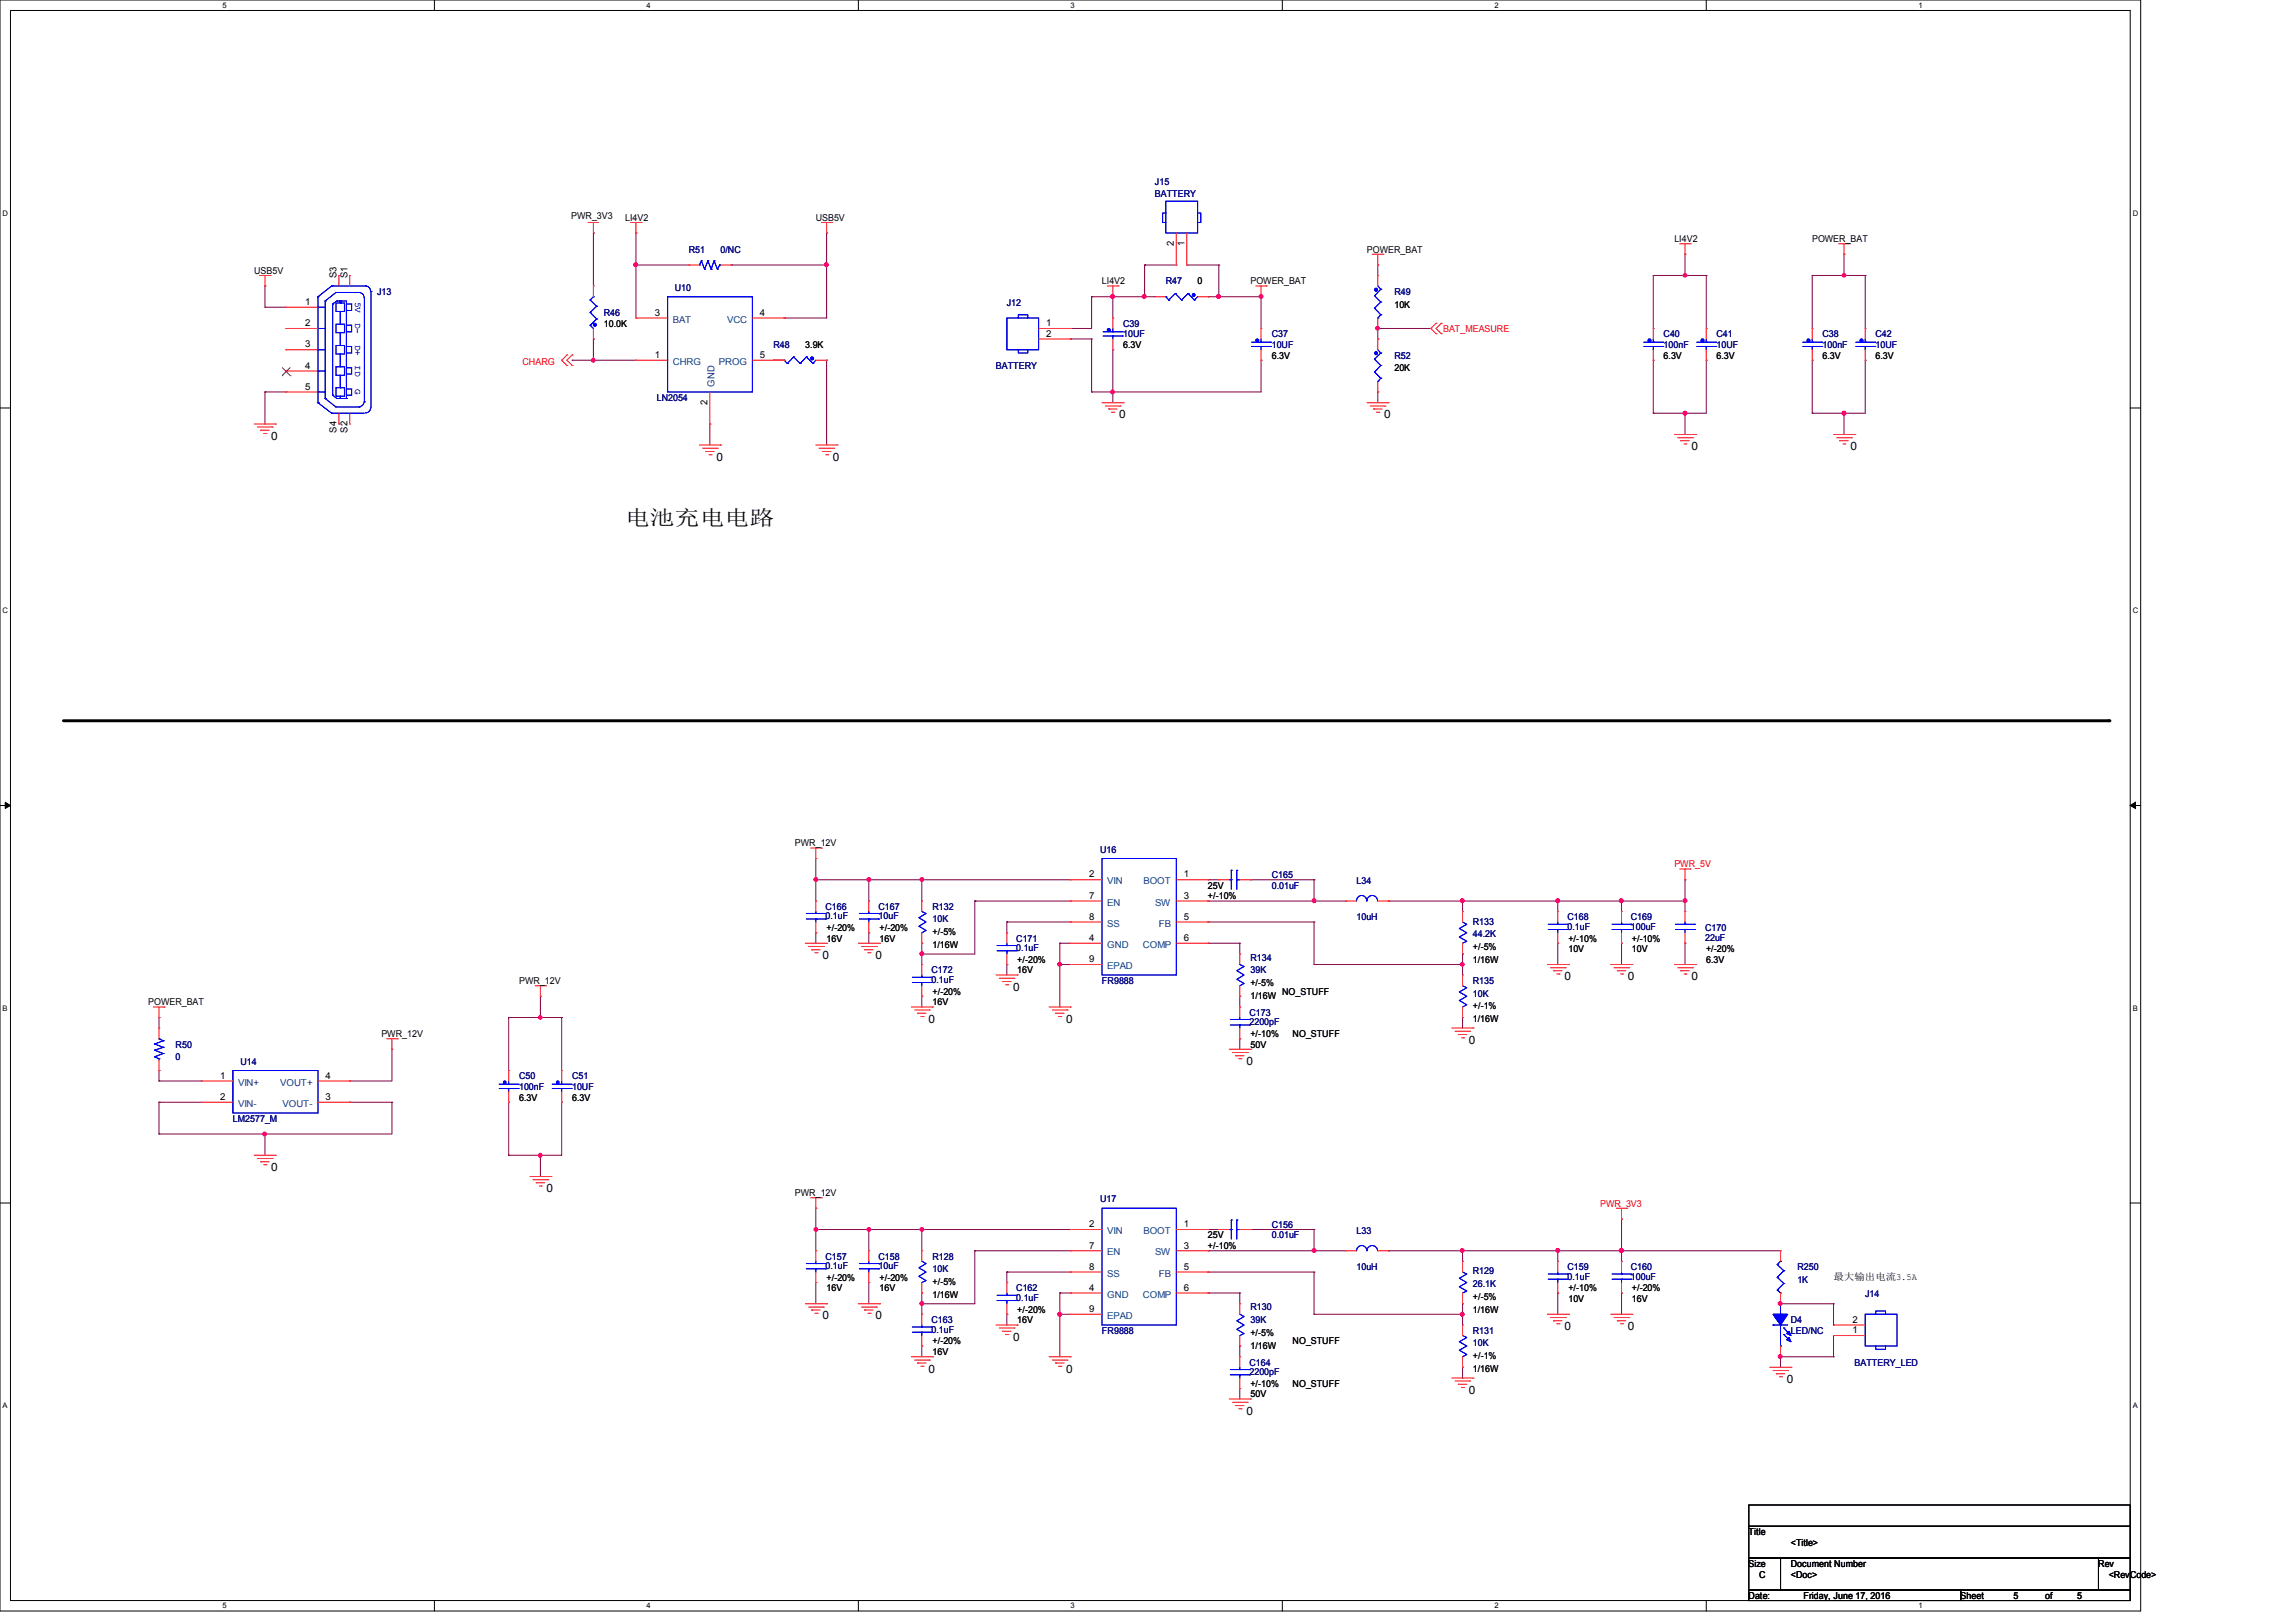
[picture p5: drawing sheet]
<svg xmlns="http://www.w3.org/2000/svg" width="297mm" height="210mm" viewBox="0 0 297 210" stroke-linecap="round" stroke-linejoin="round" font-family="sans-serif">
<defs><g id="words">
<text font-size="2.7" x="80.9" y="68">电池充电电路</text>
<g font-size="1.5">
<text x="35.1" y="56.9">0</text>
<text x="92.7" y="59.6">0</text>
<text x="107.8" y="59.6">0</text>
<text x="144.8" y="54.1">0</text>
<text x="179.1" y="54.1">0</text>
<text x="218.9" y="58.3">0</text>
<text x="239.5" y="58.3">0</text>
<text x="106.4" y="124.1">0</text>
<text x="113.3" y="124.1">0</text>
<text x="131.1" y="128.2">0</text>
<text x="202.4" y="126.8">0</text>
<text x="210.7" y="126.8">0</text>
<text x="218.9" y="126.8">0</text>
<text x="120.1" y="132.3">0</text>
<text x="138" y="132.3">0</text>
<text x="161.3" y="137.8">0</text>
<text x="190.1" y="135.1">0</text>
<text x="35.1" y="151.5">0</text>
<text x="70.7" y="154.3">0</text>
<text x="106.4" y="170.7">0</text>
<text x="113.3" y="170.7">0</text>
<text x="131.1" y="173.5">0</text>
<text x="202.4" y="172.1">0</text>
<text x="210.7" y="172.1">0</text>
<text x="120.1" y="177.6">0</text>
<text x="138" y="177.6">0</text>
<text x="231.2" y="178.9">0</text>
<text x="161.3" y="183.1">0</text>
<text x="190.1" y="180.3">0</text>
</g>
<g font-size="1.2" fill="#000080">
<text x="149.5" y="23.9">J15</text>
<text x="149.5" y="25.5">BATTERY</text>
<text x="89.1" y="32.7">R51</text>
<text x="93.3" y="32.7">0/NC</text>
<text x="48.8" y="38.1">J13</text>
<text x="78.1" y="40.9">R46</text>
<text x="87.3" y="37.6">U10</text>
<text x="130.3" y="39.5">J12</text>
<text x="150.9" y="36.8">R47</text>
<text x="180.5" y="38.1">R49</text>
<text x="100.1" y="45">R48</text>
<text x="128.9" y="47.8">BATTERY</text>
<text x="145.4" y="42.3">C39</text>
<text x="145.4" y="43.6">10UF</text>
<text x="164.6" y="43.6">C37</text>
<text x="164.6" y="45">10UF</text>
<text x="180.5" y="46.4">R52</text>
<text x="215.3" y="43.6">C40</text>
<text x="215.3" y="45">100nF</text>
<text x="222.1" y="43.6">C41</text>
<text x="222.1" y="45">10UF</text>
<text x="235.9" y="43.6">C38</text>
<text x="235.9" y="45">100nF</text>
<text x="242.7" y="43.6">C42</text>
<text x="242.7" y="45">10UF</text>
<text x="85" y="51.9">LN2054</text>
<text x="142.4" y="110.3">U16</text>
<text x="164.6" y="113.6">C165</text>
<text x="106.8" y="117.7">C166</text>
<text x="106.8" y="119">0.1uF</text>
<text x="113.7" y="117.7">C167</text>
<text x="113.7" y="119">10uF</text>
<text x="120.7" y="117.7">R132</text>
<text x="120.7" y="119.3">10K</text>
<text x="164.6" y="115">0.01uF</text>
<text x="175.5" y="114.4">L34</text>
<text x="175.5" y="119.1">10uH</text>
<text x="190.6" y="119.6">R133</text>
<text x="202.8" y="119.1">C168</text>
<text x="211.1" y="119.1">C169</text>
<text x="120.6" y="125.9">C172</text>
<text x="131.5" y="121.8">C171</text>
<text x="131.5" y="123.1">0.1uF</text>
<text x="161.8" y="124.3">R134</text>
<text x="161.8" y="125.9">39K</text>
<text x="190.6" y="121.3">44.2K</text>
<text x="202.8" y="120.3">0.1uF</text>
<text x="211.1" y="120.3">100uF</text>
<text x="220.7" y="120.4">C170</text>
<text x="220.7" y="121.7">22uF</text>
<text x="120.6" y="127.2">0.1uF</text>
<text x="142.6" y="127.3">FR9888</text>
<text x="161.7" y="131.4">C173</text>
<text x="190.6" y="127.3">R135</text>
<text x="190.6" y="128.9">10K</text>
<text x="22.7" y="135.6">R50</text>
<text x="22.7" y="137.2">0</text>
<text x="31.1" y="137.8">U14</text>
<text x="161.7" y="132.7">2200pF</text>
<text x="67.2" y="139.7">C50</text>
<text x="67.2" y="141">100nF</text>
<text x="74" y="139.7">C51</text>
<text x="74" y="141">10UF</text>
<text x="30.1" y="145.2">LM2577_M</text>
<text x="142.4" y="155.6">U17</text>
<text x="164.6" y="158.9">C156</text>
<text x="164.6" y="160.2">0.01uF</text>
<text x="175.5" y="159.7">L33</text>
<text x="106.8" y="163">C157</text>
<text x="106.8" y="164.2">0.1uF</text>
<text x="113.7" y="163">C158</text>
<text x="113.7" y="164.2">10uF</text>
<text x="120.7" y="163">R128</text>
<text x="120.7" y="164.6">10K</text>
<text x="131.5" y="167.1">C162</text>
<text x="175.5" y="164.3">10uH</text>
<text x="190.6" y="164.9">R129</text>
<text x="190.6" y="166.5">26.1K</text>
<text x="202.8" y="164.3">C159</text>
<text x="202.8" y="165.6">0.1uF</text>
<text x="211.1" y="164.3">C160</text>
<text x="211.1" y="165.6">100uF</text>
<text x="232.6" y="164.3">R250</text>
<text x="232.6" y="166">1K</text>
<text x="241.4" y="167.8">J14</text>
<text x="120.6" y="171.2">C163</text>
<text x="120.6" y="172.4">0.1uF</text>
<text x="131.5" y="168.3">0.1uF</text>
<text x="142.6" y="172.6">FR9888</text>
<text x="161.8" y="169.5">R130</text>
<text x="161.8" y="171.2">39K</text>
<text x="190.6" y="172.6">R131</text>
<text x="231.8" y="171.2">D4</text>
<text x="231.8" y="172.6">LED/NC</text>
<text x="161.7" y="176.7">C164</text>
<text x="161.7" y="177.9">2200pF</text>
<text x="190.6" y="174.2">10K</text>
<text x="240" y="176.7">BATTERY_LED</text>
</g>
<g font-size="1.2">
<text x="73.9" y="28.3">PWR_3V3</text>
<text x="80.9" y="28.6">LI4V2</text>
<text x="105.6" y="28.6">USB5V</text>
<text x="32.9" y="35.4">USB5V</text>
<text x="151.9" y="31.8" transform="rotate(-90 151.9 31.8)">2</text>
<text x="153.3" y="31.8" transform="rotate(-90 153.3 31.8)">1</text>
<text x="176.9" y="32.7">POWER_BAT</text>
<text x="216.7" y="31.3">LI4V2</text>
<text x="234.5" y="31.3">POWER_BAT</text>
<text x="39.5" y="39.5">1</text>
<text x="43.6" y="36" transform="rotate(-90 43.6 36)">S3</text>
<text x="45" y="36" transform="rotate(-90 45 36)">S1</text>
<text x="84.7" y="40.9">3</text>
<text x="98.3" y="40.9">4</text>
<text x="142.6" y="36.8">LI4V2</text>
<text x="155" y="36.8">0</text>
<text x="161.8" y="36.8">POWER_BAT</text>
<text x="180.5" y="39.8">10K</text>
<text x="39.5" y="42.2">2</text>
<text x="39.5" y="45">3</text>
<text x="39.5" y="47.7">4</text>
<text x="78.1" y="42.3">10.0K</text>
<text x="84.7" y="46.3">1</text>
<text x="98.3" y="46.3">5</text>
<text x="104.2" y="45">3.9K</text>
<text x="135.4" y="42.2">1</text>
<text x="135.4" y="43.6">2</text>
<text x="145.4" y="45">6.3V</text>
<text x="164.6" y="46.4">6.3V</text>
<text x="215.3" y="46.4">6.3V</text>
<text x="222.1" y="46.4">6.3V</text>
<text x="235.9" y="46.4">6.3V</text>
<text x="242.7" y="46.4">6.3V</text>
<text x="39.5" y="50.4">5</text>
<text x="91.6" y="52.4" transform="rotate(-90 91.6 52.4)">2</text>
<text x="180.5" y="48">20K</text>
<text x="43.6" y="56" transform="rotate(-90 43.6 56)">S4</text>
<text x="45" y="56" transform="rotate(-90 45 56)">S2</text>
<text x="102.9" y="109.5">PWR_12V</text>
<text x="141" y="113.5">2</text>
<text x="153.2" y="113.5">1</text>
<text x="141" y="116.3">7</text>
<text x="141" y="119">8</text>
<text x="153.2" y="116.3">3</text>
<text x="153.2" y="119">5</text>
<text x="156.3" y="115">25V</text>
<text x="156.3" y="116.3">+/-10%</text>
<text x="107" y="121.8">16V</text>
<text x="107" y="120.4">+/-20%</text>
<text x="113.8" y="121.8">16V</text>
<text x="113.8" y="120.4">+/-20%</text>
<text x="120.7" y="121">+/-5%</text>
<text x="120.7" y="122.6">1/16W</text>
<text x="131.6" y="125.9">16V</text>
<text x="131.6" y="124.6">+/-20%</text>
<text x="141" y="121.8">4</text>
<text x="141" y="124.5">9</text>
<text x="153.2" y="121.8">6</text>
<text x="190.6" y="122.9">+/-5%</text>
<text x="190.6" y="124.6">1/16W</text>
<text x="203" y="123.2">10V</text>
<text x="203" y="121.8">+/-10%</text>
<text x="211.2" y="123.2">10V</text>
<text x="211.2" y="121.8">+/-10%</text>
<text x="220.8" y="124.6">6.3V</text>
<text x="220.8" y="123.2">+/-20%</text>
<text x="19.2" y="130">POWER_BAT</text>
<text x="67.2" y="127.3">PWR_12V</text>
<text x="120.7" y="130">16V</text>
<text x="120.7" y="128.7">+/-20%</text>
<text x="161.8" y="127.6">+/-5%</text>
<text x="161.8" y="129.2">1/16W</text>
<text x="165.9" y="128.7">NO_STUFF</text>
<text x="190.6" y="130.6">+/-1%</text>
<text x="49.4" y="134.2">PWR_12V</text>
<text x="161.8" y="135.6">50V</text>
<text x="161.8" y="134.2">+/-10%</text>
<text x="167.3" y="134.2">NO_STUFF</text>
<text x="190.6" y="132.2">1/16W</text>
<text x="28.5" y="139.6">1</text>
<text x="28.5" y="142.3">2</text>
<text x="42.1" y="142.3">3</text>
<text x="42.1" y="139.6">4</text>
<text x="67.2" y="142.4">6.3V</text>
<text x="74" y="142.4">6.3V</text>
<text x="102.9" y="154.7">PWR_12V</text>
<text x="141" y="158.8">2</text>
<text x="141" y="161.5">7</text>
<text x="153.2" y="158.8">1</text>
<text x="153.2" y="161.5">3</text>
<text x="156.3" y="160.2">25V</text>
<text x="156.3" y="161.6">+/-10%</text>
<text x="107" y="167.1">16V</text>
<text x="107" y="165.7">+/-20%</text>
<text x="113.8" y="167.1">16V</text>
<text x="113.8" y="165.7">+/-20%</text>
<text x="120.7" y="166.3">+/-5%</text>
<text x="120.7" y="167.9">1/16W</text>
<text x="141" y="164.3">8</text>
<text x="141" y="167">4</text>
<text x="153.2" y="164.3">5</text>
<text x="153.2" y="167">6</text>
<text x="203" y="167.1">+/-10%</text>
<text x="211.2" y="167.1">+/-20%</text>
<text x="237.3" y="165.6">最大输出电流3.5A</text>
<text x="120.7" y="173.9">+/-20%</text>
<text x="131.6" y="171.2">16V</text>
<text x="131.6" y="169.8">+/-20%</text>
<text x="141" y="169.8">9</text>
<text x="161.8" y="172.8">+/-5%</text>
<text x="167.3" y="173.9">NO_STUFF</text>
<text x="190.6" y="168.2">+/-5%</text>
<text x="190.6" y="169.8">1/16W</text>
<text x="203" y="168.4">10V</text>
<text x="211.2" y="168.4">16V</text>
<text x="239.7" y="172.5">1</text>
<text x="239.7" y="171.2">2</text>
<text x="120.7" y="175.3">16V</text>
<text x="161.8" y="174.5">1/16W</text>
<text x="161.8" y="179.5">+/-10%</text>
<text x="167.3" y="179.5">NO_STUFF</text>
<text x="190.6" y="175.9">+/-1%</text>
<text x="190.6" y="177.5">1/16W</text>
<text x="161.8" y="180.8">50V</text>
<text x="226.3" y="198.6">Title</text>
<text x="226.3" y="202.7">Size</text>
<text x="231.8" y="202.7">Document Number</text>
<text x="231.8" y="200">&lt;Title&gt;</text>
<text x="271.5" y="202.7">Rev</text>
<text x="226.3" y="206.9">Date:</text>
<text x="227.6" y="204.1">C</text>
<text x="231.8" y="204.1">&lt;Doc&gt;</text>
<text x="233.4" y="206.9">Friday, June 17, 2016</text>
<text x="253.7" y="206.9">Sheet</text>
<text x="260.6" y="206.9">5</text>
<text x="264.7" y="206.9">of</text>
<text x="268.8" y="206.9">5</text>
<text x="272.9" y="204.1">&lt;RevCode&gt;</text>
</g>
<g font-size="1.2" fill="#004080">
<text x="87.1" y="41.7">BAT</text>
<text x="94.1" y="41.7">VCC</text>
<text x="87.1" y="47.2">CHRG</text>
<text x="93" y="47.2">PROG</text>
<text x="92.5" y="50" transform="rotate(-90 92.5 50)">GND</text>
<text x="143.3" y="114.4">VIN</text>
<text x="143.3" y="117.2">EN</text>
<text x="143.3" y="119.9">SS</text>
<text x="148" y="114.4">BOOT</text>
<text x="149.5" y="117.2">SW</text>
<text x="150" y="119.9">FB</text>
<text x="143.3" y="122.6">GND</text>
<text x="143.3" y="125.4">EPAD</text>
<text x="147.9" y="122.6">COMP</text>
<text x="30.8" y="140.5">VIN+</text>
<text x="30.8" y="143.2">VIN-</text>
<text x="36.3" y="140.5">VOUT+</text>
<text x="36.6" y="143.2">VOUT-</text>
<text x="143.3" y="159.7">VIN</text>
<text x="148" y="159.7">BOOT</text>
<text x="143.3" y="162.4">EN</text>
<text x="143.3" y="165.2">SS</text>
<text x="143.3" y="167.9">GND</text>
<text x="147.9" y="167.9">COMP</text>
<text x="149.5" y="162.4">SW</text>
<text x="150" y="165.2">FB</text>
<text x="143.3" y="170.6">EPAD</text>
</g>
<g font-size="1.2" fill="#f00">
<text x="67.6" y="47.2">CHARG</text>
<text x="186.8" y="43">BAT_MEASURE</text>
<text x="216.7" y="112.2">PWR_5V</text>
<text x="207.1" y="156.1">PWR_3V3</text>
</g>
<g font-size="1.1" fill="#00f">
<text x="46" y="39.1" transform="rotate(90 46 39.1)">5V</text>
<text x="46" y="41.8" transform="rotate(90 46 41.8)">D-</text>
<text x="46" y="44.6" transform="rotate(90 46 44.6)">D+</text>
<text x="46" y="47.3" transform="rotate(90 46 47.3)">ID</text>
<text x="46" y="50.3" transform="rotate(90 46 50.3)">G</text>
</g>
<g font-size="1">
<text x="28.8" y="1">5</text>
<text x="83.7" y="1">4</text>
<text x="138.5" y="1">3</text>
<text x="193.4" y="1">2</text>
<text x="248.3" y="1">1</text>
<text x=".3" y="27.9">D</text>
<text x="276" y="27.9">D</text>
<text x=".3" y="79.4">C</text>
<text x="276" y="79.4">C</text>
<text x=".3" y="130.8">B</text>
<text x="276" y="130.8">B</text>
<text x=".3" y="182.2">A</text>
<text x="276" y="182.2">A</text>
<text x="28.8" y="208.1">5</text>
<text x="83.7" y="208.1">4</text>
<text x="138.5" y="208.1">3</text>
<text x="193.4" y="208.1">2</text>
<text x="248.3" y="208.1">1</text>
</g>
</g></defs>
<path d="M0 0h277v208.4h-277zM1.4 1.4h274.3v205.7h-274.3z" fill="none" stroke="#000" stroke-width=".13"/>
<g fill="#fff">
<path d="M28.8 .1h.5v1.1h-.5z"/>
<path d="M28.8 207.2h.5v1.1h-.5z"/>
</g>
<path d="M56.2 0v1.4M56.2 207.1v1.3" fill="none" stroke="#000" stroke-width=".13"/>
<g fill="#fff">
<path d="M83.7 .1h.5v1.1h-.5z"/>
<path d="M83.7 207.2h.5v1.1h-.5z"/>
</g>
<path d="M111.1 0v1.4M111.1 207.1v1.3" fill="none" stroke="#000" stroke-width=".13"/>
<g fill="#fff">
<path d="M138.5 .1h.6v1.1h-.6z"/>
<path d="M138.5 207.2h.6v1.1h-.6z"/>
</g>
<path d="M165.9 0v1.4M165.9 207.1v1.3" fill="none" stroke="#000" stroke-width=".13"/>
<g fill="#fff">
<path d="M193.4 .1h.5v1.1h-.5z"/>
<path d="M193.4 207.2h.5v1.1h-.5z"/>
</g>
<path d="M220.8 0v1.4M220.8 207.1v1.3" fill="none" stroke="#000" stroke-width=".13"/>
<g fill="#fff">
<path d="M248.2 .1h.6v1.1h-.6z"/>
<path d="M248.2 207.2h.6v1.1h-.6z"/>
<path d="M.3 27.1h.8v1.1h-.8z"/>
<path d="M276 27.1h.7v1.1h-.7z"/>
<path d="M.3 78.5h.8v1.1h-.8z"/>
<path d="M276 78.5h.7v1.1h-.7z"/>
</g>
<path d="M0 52.8h1.4M275.7 52.8h1.3" fill="none" stroke="#000" stroke-width=".13"/>
<g fill="#fff">
<path d="M.3 129.9h.7v1.1h-.7z"/>
<path d="M276 129.9h.6v1.1h-.6z"/>
</g>
<path d="M0 104.2h1.4M275.7 104.2h1.3" fill="none" stroke="#000" stroke-width=".13"/>
<path d="M.7 103.8l.7 .4-.7 .4zM275.7 104.2l.7-.4v.8z" fill="#000" stroke="#000" stroke-width=".13"/>
<g fill="#fff">
<path d="M.3 181.4h.7v1.1h-.7z"/>
<path d="M276 181.4h.6v1.1h-.6z"/>
</g>
<path d="M0 155.7h1.4M275.7 155.7h1.3M226.3 194.7h49.4v2.8h-49.4zM226.3 197.5h49.4v4.1h-49.4zM226.3 201.6h4.1v4.1h-4.1zM226.3 205.7h27.4v1.4h-27.4zM230.4 201.6h41.2v4.1h-41.2zM253.7 205.7h22v1.4h-22zM271.6 201.6h4.1v4.1h-4.1z" fill="none" stroke="#000" stroke-width=".13"/>
<path d="M8.2 93.3h264.7" fill="none" stroke="#000" stroke-width=".38"/>
<circle cx="272.9" cy="93.3" r=".19" fill="#000"/>
<g fill="none" stroke="#800040" stroke-width=".13">
<path d="M34.3 37h.1M34.3 39.8h.1M34.3 37v2.8M34.3 39.8h2.7M76.8 30.1h.1M76.8 30.1v6.9M82.3 34.3h.1M82.3 30.1h.1M82.3 30.1v11M82.3 34.3h6.9M94.6 34.3h.1M94.6 34.3h12.4"/>
<path d="M107 34.3h.1M107 30.1h.1M107 30.1v11h-5.5M141.3 38.4h.1M141.3 38.4v4.1h-2.8M141.3 38.4h8.2M144 38.4h.1M144 38.4v2.7M148.1 38.4h.1M148.1 34.3h.1M148.1 34.3h4.1M148.1 34.3v4.1"/>
<path d="M153.6 34.3h.1M153.6 34.3h4.1M156.3 38.4h.1M156.3 38.4h6.9M157.7 38.4h.1M157.7 34.3h.1M157.7 34.3v4.1M163.2 38.4h.1M163.2 38.4v4.1M178.3 34.3h.1M178.3 34.3v1.3M214 35.6h.1"/>
<path d="M214 35.6h6.8M214 35.6v6.9M218.1 35.6h.1M218.1 32.9h.1M218.1 32.9v2.7M220.8 35.6h.1M220.8 35.6v6.9M234.5 35.6h.1M234.5 35.6h6.9M234.5 35.6v6.9M238.6 35.6h.1M238.6 32.9h.1"/>
<path d="M238.6 32.9v2.7M241.4 35.6h.1M241.4 35.6v6.9M34.3 50.7h.1M34.3 50.7h2.7M34.3 50.7v4.2M74 46.6h.1M74 46.6h8.3M76.8 46.6h.1M76.8 43.9h.1M76.8 43.9v2.7M91.9 54.9h.1"/>
<path d="M91.9 54.9v2.7M100.1 46.6h.1M100.1 46.6h1.4M101.5 41.1h.1M107 46.6h.1M107 46.6v11M138.5 42.5h.1M138.5 43.9h.1M138.5 43.9h2.8M141.3 43.9h.1M141.3 50.7h.1M141.3 43.9v6.8"/>
<path d="M144 45.3h.1M144 50.7h.1M144 45.3v6.8M163.2 46.6h.1M163.2 46.6v4.1h-21.9M178.3 50.7h.1M178.3 43.9h.1M178.3 50.7v1.4M185.2 42.5h.1M185.2 42.5h-6.9v1.4M214 46.6h.1M214 53.5h.1"/>
<path d="M214 46.6v6.9M218.1 53.5h.1M218.1 53.5v2.7M220.8 46.6h.1M220.8 46.6v6.9h-6.8M234.5 46.6h.1M234.5 53.5h.1M234.5 46.6v6.9M238.6 53.5h.1M238.6 53.5v2.7M241.4 46.6h.1M241.4 46.6v6.9h-6.9"/>
<path d="M105.6 113.8h.1M105.6 111.1h.1M105.6 113.8h32.9M105.6 111.1v5.5M112.4 113.8h.1M112.4 113.8v2.8M119.3 113.8h.1M119.3 113.8v2.8M126.2 116.6h.1M126.2 116.6h12.3M126.2 116.6v6.8h-6.9M130.3 119.3h.1"/>
<path d="M130.3 119.3h8.2M130.3 119.3v1.4M156.3 119.3h.1M156.3 116.6h.1M156.3 113.8h.1M156.3 113.8h1.4M156.3 116.6h17.9M156.3 119.3h13.8M161.8 113.8h.1M161.8 113.8h8.3M170.1 113.8h.1M170.1 116.6h.1"/>
<path d="M170.1 119.3h.1M170.1 113.8v2.8M170.1 119.3v5.5M179.7 116.6h.1M179.7 116.6h38.4M189.3 116.6h.1M189.3 116.6v1.3M201.6 116.6h.1M201.6 116.6v1.3M209.8 116.6h.1M209.8 116.6v1.3M218.1 116.6h.1"/>
<path d="M218.1 113.8h.1M218.1 113.8v4.1M20.6 139.9h.1M20.6 131.7h.1M20.6 138.5h.1M20.6 131.7v1.3M20.6 138.5v1.4M20.6 139.9h5.4M45.3 139.9h.1M50.7 135.8h.1M50.7 135.8v4.1h-5.4M65.8 131.7h.1"/>
<path d="M65.8 131.7h6.9M65.8 131.7v6.8M69.9 131.7h.1M69.9 128.9h.1M69.9 128.9v2.8M72.7 131.7h.1M72.7 131.7v6.8M105.6 120.7h.1M105.6 120.7v1.3M112.4 120.7h.1M112.4 120.7v1.3M119.3 122h.1"/>
<path d="M119.3 123.4h.1M119.3 128.9h.1M119.3 122v2.8M119.3 128.9v1.4M130.3 124.8h.1M130.3 124.8v1.4M137.2 122h.1M137.2 124.8h.1M137.2 124.8h1.3M137.2 122h1.3M137.2 122v8.3M156.3 122h.1"/>
<path d="M156.3 122h4.1M160.4 122h.1M160.4 134.4h.1M160.4 128.9h.1M160.4 122v1.4M160.4 128.9v1.4M160.4 134.4v1.4M170.1 124.8h.1M170.1 124.8h19.2M189.3 131.7h.1M189.3 124.8h.1M189.3 123.4h.1"/>
<path d="M189.3 123.4v2.8M189.3 131.7v1.3M201.6 122h.1M201.6 122v2.8M209.8 122h.1M209.8 122v2.8M218.1 122h.1M218.1 122v2.8M20.6 142.6h.1M20.6 146.7h.1M20.6 142.6h5.4M20.6 142.6v4.1"/>
<path d="M34.3 146.7h.1M34.3 146.7v2.8M45.3 142.6h.1M45.3 142.6h5.4M50.7 142.6h.1M50.7 142.6v4.1h-30.1M65.8 142.6h.1M65.8 149.5h.1M65.8 142.6v6.9M69.9 149.5h.1M69.9 149.5v2.7M72.7 142.6h.1"/>
<path d="M72.7 142.6v6.9h-6.9M105.6 159.1h.1M105.6 156.3h.1M105.6 156.3v5.5M105.6 159.1h32.9M112.4 159.1h.1M112.4 159.1v2.7M119.3 159.1h.1M119.3 159.1v2.7M156.3 159.1h.1M156.3 159.1h1.4M161.8 159.1h.1"/>
<path d="M161.8 159.1h8.3M170.1 159.1h.1M170.1 159.1v2.7M209.8 157.7h.1M209.8 157.7v5.5M105.6 165.9h.1M105.6 165.9v2.8M112.4 165.9h.1M112.4 165.9v2.8M119.3 167.3h.1M119.3 168.7h.1M119.3 174.2h.1"/>
<path d="M119.3 167.3v2.8M119.3 174.2v1.4M126.2 161.8h.1M126.2 161.8v6.9h-6.9M126.2 161.8h12.3M130.3 170.1h.1M130.3 164.6h.1M130.3 164.6v1.3M130.3 170.1v1.3M130.3 164.6h8.2M137.2 167.3h.1M137.2 170.1h.1"/>
<path d="M137.2 167.3v8.3M137.2 170.1h1.3M137.2 167.3h1.3M156.3 164.6h.1M156.3 167.3h.1M156.3 161.8h.1M156.3 161.8h17.9M156.3 164.6h13.8M156.3 167.3h4.1M160.4 167.3h.1M160.4 179.7h.1M160.4 174.2h.1"/>
<path d="M160.4 167.3v1.4M160.4 174.2v1.4M160.4 179.7v1.3M170.1 161.8h.1M170.1 170.1h.1M170.1 164.6h.1M170.1 164.6v5.5M170.1 170.1h19.2M179.7 161.8h.1M179.7 161.8h50.7M189.3 161.8h.1M189.3 176.9h.1"/>
<path d="M189.3 170.1h.1M189.3 168.7h.1M189.3 161.8v1.4M189.3 168.7v2.7M189.3 176.9v1.4M201.6 161.8h.1M201.6 167.3h.1M201.6 161.8v1.4M201.6 167.3v2.8M209.8 161.8h.1M209.8 167.3h.1M209.8 167.3v2.8"/>
<path d="M230.4 167.3h.1M230.4 175.6h.1M230.4 168.7h.1M230.4 167.3v1.4M230.4 175.6v1.3M230.4 168.7h6.9M230.4 175.6h6.9M237.3 168.7h.1M237.3 175.6h.1M237.3 168.7v2.7M237.3 172.8v2.8"/>
</g>
<g fill="#f0f" stroke="#f0f" stroke-width=".13">
<circle cx="76.8" cy="46.6" r=".24"/>
<circle cx="106.9" cy="34.2" r=".25"/>
<circle cx="163.2" cy="38.4" r=".25"/>
<circle cx="144" cy="50.7" r=".25"/>
<circle cx="144" cy="38.4" r=".25"/>
<circle cx="157.7" cy="38.4" r=".25"/>
<circle cx="218.1" cy="35.6" r=".24"/>
<circle cx="218.1" cy="53.5" r=".25"/>
<circle cx="238.6" cy="35.6" r=".24"/>
<circle cx="238.6" cy="53.5" r=".25"/>
<circle cx="34.2" cy="146.7" r=".25"/>
<circle cx="69.9" cy="131.6" r=".23"/>
<circle cx="69.9" cy="149.5" r=".24"/>
<circle cx="148.1" cy="38.4" r=".25"/>
<circle cx="189.2" cy="124.8" r=".24"/>
<circle cx="209.8" cy="116.5" r=".25"/>
<circle cx="201.6" cy="116.5" r=".25"/>
<circle cx="189.2" cy="116.5" r=".25"/>
<circle cx="170.1" cy="116.5" r=".25"/>
<circle cx="137.1" cy="124.8" r=".24"/>
<circle cx="112.4" cy="113.8" r=".25"/>
<circle cx="119.3" cy="113.8" r=".25"/>
<circle cx="119.3" cy="123.4" r=".25"/>
<circle cx="218.1" cy="116.5" r=".25"/>
<circle cx="105.6" cy="113.8" r=".25"/>
<circle cx="209.8" cy="161.8" r=".25"/>
<circle cx="189.2" cy="161.8" r=".25"/>
<circle cx="189.2" cy="170.1" r=".25"/>
<circle cx="201.6" cy="161.8" r=".25"/>
<circle cx="170.1" cy="161.8" r=".25"/>
<circle cx="137.1" cy="170.1" r=".25"/>
<circle cx="112.4" cy="159.1" r=".24"/>
<circle cx="105.6" cy="159.1" r=".24"/>
<circle cx="119.3" cy="159.1" r=".24"/>
<circle cx="119.3" cy="168.7" r=".25"/>
<circle cx="82.3" cy="34.2" r=".25"/>
<circle cx="230.4" cy="168.7" r=".25"/>
<circle cx="230.4" cy="175.5" r=".25"/>
<circle cx="178.3" cy="42.5" r=".24"/>
</g>
<g fill="none" stroke="#f00" stroke-width=".13">
<path d="M33.6 35.6h1.4M34.3 37h.1M34.3 35.6v1.4M35 35.6h.1M37 39.8h.1M37 39.8h4.1M43.9 35.6h.1M43.9 35.6v1.4M45.3 35.6h.1M45.3 35.6v1.4M76.1 28.8h.1M76.1 28.8h1.4"/>
<path d="M76.8 30.1h.1M76.8 37h.1M76.8 28.8v1.3M76.8 37v1.4M81.6 28.8h1.4M82.3 30.1h.1M82.3 28.8v1.3M83 28.8h.1M89.2 34.3h.1M89.2 34.3h1.3M93.3 34.3h1.3M94.6 34.3h.1"/>
<path d="M106.3 28.8h1.4M107 30.1h.1M107 28.8v1.3M107.7 28.8h.1M143.3 37h1.4M144 38.4h.1M144 37v1.4M144.7 37h.1M149.5 38.4h.1M149.5 38.4h1.4M152.2 34.3h.1M152.2 30.1v4.2"/>
<path d="M153.6 34.3h.1M153.6 30.1v4.2M155 38.4h1.3M156.3 38.4h.1M162.5 37h1.4M163.2 38.4h.1M163.2 37v1.4M163.9 37h.1M177.6 32.9h1.4M178.3 34.3h.1M178.3 35.6h.1M178.3 32.9v1.4"/>
<path d="M178.3 35.6v1.4M179 32.9h.1M217.4 31.5h1.3M218.1 32.9h.1M218.1 31.5v1.4M218.7 31.5h.1M238 31.5h1.3M238.6 32.9h.1M238.6 31.5v1.4M239.3 31.5h.1M32.9 54.9h2.7M33.3 55.2h1.9"/>
<path d="M33.7 55.7h.1M33.7 55.7h1.1M34.1 56.1h.3M34.4 56.1h.1M35.2 55.2h.1M35.6 54.9h.1M37 42.5h.1M37 45.3h.1M37 48h.1M37 50.7h.1M37 42.5h4.1M37 45.3h4.1"/>
<path d="M37 48h4.1M37 50.7h4.1M43.9 54.9h.1M43.9 53.5v1.4M45.3 54.9h.1M45.3 53.5v1.4M73.4 45.9h.1M73.4 47.3h.1M73.4 45.9l-.7 .7 .7 .7M74 45.9h.1M74 47.3h.1M74 45.9l-.6 .7 .6 .7"/>
<path d="M76.8 43.9h.1M76.8 42.5v1.4M82.3 41.1h.1M82.3 46.6h.1M82.3 46.6h4.1M82.3 41.1h4.1M90.5 57.6h2.8M90.9 58h1.9M91.3 58.4h.1M91.3 58.4h1.1M91.7 58.8h.3M91.9 54.9h.1"/>
<path d="M91.9 50.7v4.2M92 58.8h.1M92.8 58h.1M93.3 57.6h.1M97.4 46.6h4.1M97.4 41.1h4.1M100.1 46.6h.1M101.5 41.1h.1M101.5 46.6h.1M105.6 57.6h2.7M105.6 46.6h1.4M106 58h1.9"/>
<path d="M106.4 58.4h.1M106.4 58.4h1.1M106.8 58.8h.3M107 46.6h.1M107.1 58.8h.1M107.9 58h.1M108.3 57.6h.1M134.4 42.5h4.1M134.4 43.9h4.1M138.5 42.5h.1M138.5 43.9h.1M142.6 52.1h2.8"/>
<path d="M143 52.5h1.9M143.5 52.9h.1M143.5 52.9h1.1M143.8 53.3h.3M144 41.1h.1M144 45.3h.1M144 41.1v1.4M144 43.9v1.4M144.1 53.3h.1M144.9 52.5h.1M145.4 52.1h.1M163.2 42.5h.1"/>
<path d="M163.2 46.6h.1M163.2 42.5v1.4M163.2 45.3v1.3M176.9 52.1h2.8M177.3 52.5h1.9M177.8 52.9h.1M177.8 52.9h1.1M178.1 53.3h.3M178.3 43.9h.1M178.3 50.7h.1M178.3 42.5h.1M178.3 41.1v1.4"/>
<path d="M178.3 43.9v1.4M178.3 49.4v1.3M178.4 53.3h.1M179.2 52.5h.1M179.7 52.1h.1M185.8 41.8h.1M185.8 43.2h.1M185.8 41.8l-.6 .7 .6 .7M186.5 43.2h.1M186.5 41.8h.1M186.5 41.8l-.7 .7 .7 .7M214 42.5h.1"/>
<path d="M214 46.6h.1M214 42.5v1.4M214 45.3v1.3M216.7 56.2h2.8M217.1 56.6h1.9M217.5 57h.1M217.5 57h1.1M217.9 57.4h.3M218.2 57.4h.1M219 56.6h.1M219.5 56.2h.1M220.8 42.5h.1"/>
<path d="M220.8 46.6h.1M220.8 42.5v1.4M220.8 45.3v1.3M234.5 42.5h.1M234.5 46.6h.1M234.5 42.5v1.4M234.5 45.3v1.3M237.3 56.2h2.7M237.7 56.6h1.9M238.1 57h.1M238.1 57h1.1M238.5 57.4h.3"/>
<path d="M238.8 57.4h.1M239.6 56.6h.1M240 56.2h.1M241.4 42.5h.1M241.4 46.6h.1M241.4 42.5v1.4M241.4 45.3v1.3M104.9 109.7h1.4M105.6 111.1h.1M105.6 116.6h.1M105.6 109.7v1.4M105.6 116.6v1.3"/>
<path d="M105.6 119.3v1.4M106.3 109.7h.1M112.4 116.6h.1M112.4 116.6v1.3M112.4 119.3v1.4M119.3 116.6h.1M119.3 116.6v1.3M138.5 113.8h.1M138.5 116.6h.1M138.5 119.3h.1M138.5 113.8h4.1M138.5 116.6h4.1"/>
<path d="M138.5 119.3h4.1M152.2 113.8h4.1M152.2 116.6h4.1M152.2 119.3h4.1M156.3 113.8h.1M156.3 116.6h.1M156.3 119.3h.1M157.7 113.8h.1M157.7 113.8h1.4M160.4 113.8h1.4M161.8 113.8h.1M174.2 116.6h.1"/>
<path d="M174.2 116.6h1.4M178.3 116.6h1.4M179.7 116.6h.1M189.3 117.9h.1M189.3 117.9v1.4M201.6 117.9h.1M201.6 117.9v1.4M209.8 117.9h.1M209.8 117.9v1.4M217.4 112.4h1.3M218.1 113.8h.1M218.1 117.9h.1"/>
<path d="M218.1 112.4v1.4M218.1 117.9v1.4M218.7 112.4h.1M19.9 130.3h1.4M20.6 131.7h.1M20.6 133h.1M20.6 138.5h.1M20.6 130.3v1.4M20.6 133v1.4M20.6 137.2v1.3M21.3 130.3h.1M26 139.9h.1"/>
<path d="M26 139.9h4.1M41.1 139.9h4.2M45.3 139.9h.1M50 134.4h1.4M50.7 135.8h.1M50.7 134.4v1.4M51.4 134.4h.1M65.8 138.5h.1M65.8 138.5v1.4M69.3 127.6h1.3M69.9 128.9h.1M69.9 127.6v1.3"/>
<path d="M70.6 127.6h.1M72.7 138.5h.1M72.7 138.5v1.4M104.2 122h2.8M104.6 122.5h2M105 122.9h.1M105 122.9h1.1M105.5 123.3h.2M105.6 120.7h.1M105.7 123.3h.1M106.6 122.5h.1M107 122h.1"/>
<path d="M111.1 122h2.7M111.5 122.5h1.9M111.9 122.9h.1M111.9 122.9h1.1M112.3 123.3h.3M112.4 120.7h.1M112.6 123.3h.1M113.4 122.5h.1M113.8 122h.1M117.9 130.3h2.8M118.4 130.7h1.9M118.7 131.1h.1"/>
<path d="M118.7 131.1h1.1M119.2 131.5h.3M119.3 124.8h.1M119.3 128.9h.1M119.3 122h.1M119.3 120.7v1.3M119.3 124.8v1.4M119.3 127.6v1.3M119.5 131.5h.1M120.3 130.7h.1M120.7 130.3h.1M128.9 126.2h2.8"/>
<path d="M129.3 126.6h1.9M129.8 127h.1M129.8 127h1.1M130.1 127.4h.3M130.3 120.7h.1M130.3 124.8h.1M130.3 120.7v1.3M130.3 123.4v1.4M130.4 127.4h.1M131.2 126.6h.1M131.7 126.2h.1M135.8 130.3h2.7"/>
<path d="M136.2 130.7h1.9M136.6 131.1h.1M136.6 131.1h1.1M137 131.5h.3M137.3 131.5h.1M138.1 130.7h.1M138.5 130.3h.1M138.5 122h.1M138.5 124.8h.1M138.5 122h4.1M138.5 124.8h4.1M152.2 122h4.1"/>
<path d="M156.3 122h.1M159.1 135.8h2.7M159.5 136.2h1.9M159.9 136.6h.1M159.9 136.6h1.1M160.3 137h.3M160.4 123.4h.1M160.4 128.9h.1M160.4 130.3h.1M160.4 134.4h.1M160.4 123.4v1.4M160.4 127.6v1.3"/>
<path d="M160.4 130.3v1.4M160.4 133v1.4M160.6 137h.1M161.4 136.2h.1M161.8 135.8h.1M187.9 133h2.7M188.3 133.4h1.9M188.7 133.9h.1M188.7 133.9h1.1M189.1 134.3h.3M189.3 123.4h.1M189.3 126.2h.1"/>
<path d="M189.3 131.7h.1M189.3 122v1.4M189.3 126.2v1.4M189.3 130.3v1.4M189.4 134.3h.1M190.2 133.4h.1M190.6 133h.1M200.2 124.8h2.8M200.7 125.2h1.9M201 125.6h.1M201 125.6h1.1M201.5 126h.3"/>
<path d="M201.6 122h.1M201.6 120.7v1.3M201.8 126h.1M202.6 125.2h.1M203 124.8h.1M208.4 124.8h2.8M208.9 125.2h1.9M209.3 125.6h.1M209.3 125.6h1.1M209.7 126h.3M209.8 122h.1M209.8 120.7v1.3"/>
<path d="M210 126h.1M210.8 125.2h.1M211.2 124.8h.1M216.7 124.8h2.8M217.1 125.2h1.9M217.5 125.6h.1M217.5 125.6h1.1M217.9 126h.3M218.1 122h.1M218.1 120.7v1.3M218.2 126h.1M219 125.2h.1"/>
<path d="M219.5 124.8h.1M26 142.6h.1M26 142.6h4.1M32.9 149.5h2.7M33.3 149.9h1.9M33.7 150.3h.1M33.7 150.3h1.1M34.1 150.7h.3M34.4 150.7h.1M35.2 149.9h.1M35.6 149.5h.1M41.1 142.6h4.2"/>
<path d="M45.3 142.6h.1M65.8 142.6h.1M65.8 141.3v1.3M68.6 152.2h2.7M69 152.7h1.9M69.4 153h.1M69.4 153h1.1M69.8 153.5h.3M70.1 153.5h.1M70.9 152.7h.1M71.3 152.2h.1M72.7 142.6h.1"/>
<path d="M72.7 141.3v1.3M104.9 155h1.4M105.6 156.3h.1M105.6 155v1.3M106.3 155h.1M138.5 159.1h.1M138.5 159.1h4.1M152.2 159.1h4.1M156.3 159.1h.1M157.7 159.1h.1M157.7 159.1h1.4M160.4 159.1h1.4"/>
<path d="M161.8 159.1h.1M209.2 156.3h1.3M209.8 157.7h.1M209.8 156.3v1.4M210.5 156.3h.1M104.2 168.7h2.8M104.6 169.1h2M105 169.5h.1M105 169.5h1.1M105.5 169.9h.2M105.6 161.8h.1M105.6 165.9h.1"/>
<path d="M105.6 161.8v1.4M105.6 164.6v1.3M105.7 169.9h.1M106.6 169.1h.1M107 168.7h.1M111.1 168.7h2.7M111.5 169.1h1.9M111.9 169.5h.1M111.9 169.5h1.1M112.3 169.9h.3M112.4 161.8h.1M112.4 165.9h.1"/>
<path d="M112.4 161.8v1.4M112.4 164.6v1.3M112.6 169.9h.1M113.4 169.1h.1M113.8 168.7h.1M117.9 175.6h2.8M118.4 176h1.9M118.7 176.4h.1M118.7 176.4h1.1M119.2 176.8h.3M119.3 170.1h.1M119.3 174.2h.1"/>
<path d="M119.3 161.8h.1M119.3 167.3h.1M119.3 161.8v1.4M119.3 165.9v1.4M119.3 170.1v1.3M119.3 172.8v1.4M119.5 176.8h.1M120.3 176h.1M120.7 175.6h.1M128.9 171.4h2.8M129.3 171.8h1.9M129.8 172.3h.1"/>
<path d="M129.8 172.3h1.1M130.1 172.7h.3M130.3 165.9h.1M130.3 170.1h.1M130.3 165.9v1.4M130.3 168.7v1.4M130.4 172.7h.1M131.2 171.8h.1M131.7 171.4h.1M135.8 175.6h2.7M136.2 176h1.9M136.6 176.4h.1"/>
<path d="M136.6 176.4h1.1M137 176.8h.3M137.3 176.8h.1M138.1 176h.1M138.5 175.6h.1M138.5 161.8h.1M138.5 164.6h.1M138.5 167.3h.1M138.5 170.1h.1M138.5 170.1h4.1M138.5 161.8h4.1M138.5 164.6h4.1"/>
<path d="M138.5 167.3h4.1M152.2 161.8h4.1M152.2 164.6h4.1M152.2 167.3h4.1M156.3 161.8h.1M156.3 164.6h.1M156.3 167.3h.1M160.4 168.7h.1M160.4 174.2h.1M160.4 175.6h.1M160.4 179.7h.1M160.4 168.7v1.4"/>
<path d="M160.4 172.8v1.4M160.4 175.6v1.3M160.4 178.3v1.4M174.2 161.8h.1M174.2 161.8h1.4M178.3 161.8h1.4M179.7 161.8h.1M187.9 178.3h2.7M188.3 178.7h1.9M188.7 179.1h.1M188.7 179.1h1.1M189.1 179.5h.3"/>
<path d="M189.3 163.2h.1M189.3 168.7h.1M189.3 171.4h.1M189.3 176.9h.1M189.3 163.2v1.4M189.3 167.3v1.4M189.3 171.4v1.4M189.3 175.6v1.3M189.4 179.5h.1M190.2 178.7h.1M190.6 178.3h.1M200.2 170.1h2.8"/>
<path d="M200.7 170.5h1.9M201 170.9h.1M201 170.9h1.1M201.5 171.3h.3M201.6 163.2h.1M201.6 167.3h.1M201.6 163.2v1.4M201.6 165.9v1.4M201.8 171.3h.1M202.6 170.5h.1M203 170.1h.1M208.4 170.1h2.8"/>
<path d="M208.9 170.5h1.9M209.3 170.9h.1M209.3 170.9h1.1M209.7 171.3h.3M209.8 163.2h.1M209.8 167.3h.1M209.8 163.2v1.4M209.8 165.9v1.4M210 171.3h.1M210.8 170.5h.1M211.2 170.1h.1M229 176.9h2.8"/>
<path d="M229.4 177.3h2M229.9 177.8h.1M229.9 177.8h1.1M230.3 178.1h.2M230.4 168.7h.1M230.4 161.8h.1M230.4 167.3h.1M230.4 175.6h.1M230.4 161.8v1.4M230.4 167.3v1.4M230.4 174.2v1.4M230.5 178.1h.1"/>
<path d="M231.4 177.3h.1M231.8 176.9h.1M237.3 172.8h.1M237.3 171.4h.1M237.3 171.4h4.1M237.3 172.8h4.1M159.1 181h2.7M159.5 181.4h1.9M159.9 181.9h.1M159.9 181.9h1.1M160.3 182.3h.3M160.6 182.3h.1"/>
<path d="M161.4 181.4h.1M161.8 181h.1"/>
</g>
<g fill="none" stroke="#00f" stroke-width=".13">
<path d="M41.1 38.4h.1M41.1 39.8h.1M41.1 38.4v13.7M41.1 39.8h1M42.1 38.9h.1M42.1 38.9v12.7M42.9 37h.1M42.9 37h4.6M42.9 37l-1.8 1.4M43.1 39.3h.1M43.1 39.3v11.8M43.5 39.2h1.1v1.1h-1.1z"/>
<path d="M43.6 38.9h.1M43.6 38.9h1.2v12.7M43.6 38.9l-.5 .4M44 38.9h.1M44 39.2h.1M44 38.9v.3M44.8 39.3h.7v.9h-.7zM46.5 37.8h.1M46.5 37.8h-3l-1.4 1.1M46.5 37.8a.66 .66 0 0 1 .6 .7M47.2 38.5v13.5M47.3 37a.68 .68 0 0 1 .7 .7"/>
<path d="M48 37.7h.1M48 37.7v15.1M76.4 38.8h.1M76.4 38.8l.8 .8M76.8 38.4h.1M76.8 38.4l-.4 .4M77.2 39.6h.1M77.2 39.6l-.8 .8M86.4 38.4h11v12.3h-11zM90.5 34.3h.1M90.8 33.7h.1M90.8 33.7l.4 1.1"/>
<path d="M90.8 33.7l-.3 .6M91.2 34.8h.1M91.6 33.7h.1M91.6 33.7l.4 1.1M91.6 33.7l-.4 1.1M92 34.8h.1M92.4 33.7h.1M92.4 33.7l.4 1.1M92.4 33.7l-.4 1.1M92.8 34.8h.1M93.1 34.3h.1M93.1 34.3l-.3 .5"/>
<path d="M93.1 34.3h.2M150.9 26h4.1v4.1h-4.1zM150.9 38.4h.1M150.9 27.6h-.4v1.2h.4M150.9 38.4l.4 .4M151.3 38.8h.1M152.1 38h.1M152.1 38l.8 .8M152.1 38l-.8 .8M152.9 38.8h.1M153.8 38h.1M153.8 38l.8 .8"/>
<path d="M153.8 38l-.9 .8M154.6 38.8h.1M155 27.6h.4v1.2h-.4M155 38.4l-.4 .4M177.9 38.3h.1M177.9 39.9h.1M177.9 38.3l.8 .8M177.9 39.9l.8 .8M178.3 37l.4 .4M178.7 37.4h.1M178.7 39.1h.1M178.7 37.4l-.8 .9"/>
<path d="M178.7 39.1l-.8 .8M41.1 52.1h.1M41.1 42.5h.1M41.1 45.3h.1M41.1 48h.1M41.1 50.7h.1M41.1 42.5h1M41.1 45.3h1M41.1 48h1M41.1 50.7h1M41.1 52.1l1.8 1.4M42.1 51.6h.1"/>
<path d="M42.1 51.6l1.4 1.1h3M42.9 53.5h.1M42.9 53.5h4.3M43.1 51.1h.1M43.1 51.1l.5 .5M43.5 42h1.1v1.1h-1.1zM43.5 44.7h1.1v1.1h-1.1zM43.5 47.5h1.1v1.1h-1.1zM43.5 50.2h1.1v1.1h-1.1zM43.6 51.6h.1M43.6 51.6h1.2M44 42h.1"/>
<path d="M44 44.7h.1M44 47.5h.1M44 50.2h.1M44 51.6h.1M44 40.3v1.7M44 43.1v1.6M44 45.8v1.7M44 48.6v1.6M44 51.3v.3M44.8 42.1h.7v.8h-.7zM44.8 47.6h.7v.8h-.7zM44.8 44.8h.7v.9h-.7z"/>
<path d="M44.8 50.3h.7v.8h-.7zM44.8 51.6h.1M46.5 52.7h.1M47.1 52a.66 .66 0 0 1-.6 .6M47.2 52h.1M48 52.8a.67 .67 0 0 1-.7 .6M76.4 42.1h.1M76.4 40.4h.1M76.4 42.1l.4 .4M76.4 40.4l.8 .9M77.2 41.3h.1M77.2 41.3l-.8 .8"/>
<path d="M101.5 46.6h.1M101.5 46.6l.4 .4M101.9 47h.1M102.7 46.2h.1M102.7 46.2l.8 .8M102.7 46.2l-.8 .8M103.5 47h.1M104.4 46.2h.1M104.4 46.2l.8 .8M104.4 46.2l-.9 .8M105.2 47h.1M105.6 46.6l-.4 .4"/>
<path d="M130.3 41.1h4.1v4.2h-4.1zM131.8 41.1v-.4h1.2v.4M131.8 45.3v.4h1.2v-.4M142.7 43.5h2.5M142.7 42.9h2.5M144 43.5h.1M144 42.9h.1M144 42.5v.4M144 43.5v.4M145.2 43.5h.1M145.2 42.9h.1M162 44.8h2.4"/>
<path d="M162 44.3h2.4M163.2 44.8h.1M163.2 44.3h.1M163.2 43.9v.4M163.2 44.8v.5M164.4 44.8h.1M164.4 44.3h.1M177.9 46.5h.1M177.9 48.1h.1M177.9 46.5l.8 .8M177.9 48.1l.8 .8M178.3 49.4h.1"/>
<path d="M178.3 41.1h.1M178.3 45.3l.4 .4M178.7 45.7h.1M178.7 47.3h.1M178.7 48.9h.1M178.7 40.7h.1M178.7 45.7l-.8 .8M178.7 47.3l-.8 .8M178.7 48.9l-.4 .5M178.7 40.7l-.4 .4M212.7 44.8h2.5M212.7 44.3h2.5"/>
<path d="M214 44.8h.1M214 44.3h.1M214 43.9v.4M214 44.8v.5M215.2 44.8h.1M215.2 44.3h.1M219.6 44.8h2.4M219.6 44.3h2.4M220.8 44.8h.1M220.8 44.3h.1M220.8 43.9v.4M220.8 44.8v.5"/>
<path d="M222 44.8h.1M222 44.3h.1M233.3 44.8h2.5M233.3 44.3h2.5M234.5 44.8h.1M234.5 44.3h.1M234.5 43.9v.4M234.5 44.8v.5M235.8 44.8h.1M235.8 44.3h.1M240.2 44.8h2.4M240.2 44.3h2.4"/>
<path d="M241.4 44.8h.1M241.4 44.3h.1M241.4 43.9v.4M241.4 44.8v.5M242.6 44.8h.1M242.6 44.3h.1M104.4 118.9h2.4M104.4 118.2h2.4M105.6 118.2h.1M105.6 118.9h.1M105.6 117.9v.3M105.6 118.9v.4"/>
<path d="M106.8 118.9h.1M106.8 118.2h.1M111.2 118.9h2.5M111.2 118.2h2.5M112.4 118.2h.1M112.4 118.9h.1M112.4 117.9v.3M112.4 118.9v.4M113.7 118.9h.1M113.7 118.2h.1M119.3 117.9l.5 .3-.9 .5 .9 .6-.9 .5 .9 .6-.5 .3M142.6 111.1h9.6v15.1h-9.6z"/>
<path d="M159.1 113.8h.2M159.3 113.8h.1M159.3 112.6h.1M159.3 112.6v2.5M160.1 112.6h.1M160.1 113.8h.1M160.1 113.8h.3M160.1 112.6v2.5M176.9 116.6a.66 .66 0 0 0-.7-.7 .66 .66 0 0 0-.6 .7M178.3 116.6a.68 .68 0 0 0-.7-.7 .68 .68 0 0 0-.7 .7M189.3 119.3l.5 .3-1 .5 1 .6-1 .5 1 .6-.5 .2M200.4 119.6h2.5"/>
<path d="M201.6 119.6h.1M201.6 119.3v.3M202.9 119.6h.1M208.6 119.6h2.5M209.8 119.6h.1M209.8 119.3v.3M211.1 119.6h.1M216.8 119.6h2.5M218.1 119.6h.1M218.1 119.3v.3M219.3 119.6h.1M20 136.7h.1"/>
<path d="M20 135.9h.1M20 135.1h.1M20 136.7l.6 .3M20 135.9l1.1 .4M20 135.1l1.1 .4M20.6 134.4h.1M20.6 137h.1M20.6 134.4l.5 .3M20.6 137v.2M21.1 136.3h.1M21.1 135.5h.1M21.1 134.7h.1"/>
<path d="M21.1 136.3l-1.1 .4M21.1 135.5l-1.1 .4M21.1 134.7l-1.1 .4M30.1 138.5h11v5.5h-11zM65.8 139.9v.4M72.7 139.9v.4M118.1 127.1h2.5M118.1 126.4h2.5M119.3 126.4h.1M119.3 127.1h.1M119.3 126.2v.2M119.3 127.1v.5"/>
<path d="M120.6 127.1h.1M120.6 126.4h.1M129 123h2.5M129 122.3h2.5M130.3 122.3h.1M130.3 123h.1M130.3 122v.3M130.3 123v.4M131.5 123h.1M131.5 122.3h.1M159.2 132.6h2.5M159.2 131.9h2.5"/>
<path d="M160.4 124.8l.6 .3-.9 .5 .9 .6-.9 .5 .9 .6-.6 .3M160.4 131.9h.1M160.4 132.6h.1M160.4 131.7v.2M160.4 132.6v.4M161.7 132.6h.1M161.7 131.9h.1M189.3 127.6l.5 .2-1 .6 1 .5-1 .6 1 .5-.5 .3M200.4 120.3h2.5M201.6 120.3h.1M201.6 120.3v.4M202.9 120.3h.1"/>
<path d="M208.6 120.3h2.5M209.8 120.3h.1M209.8 120.3v.4M211.1 120.3h.1M216.8 120.3h2.5M218.1 120.3h.1M218.1 120.3v.4M219.3 120.3h.1M64.6 140.8h2.5M64.6 140.3h2.5M65.8 140.8h.1M65.8 140.3h.1"/>
<path d="M65.8 140.8v.5M67.1 140.8h.1M67.1 140.3h.1M71.5 140.8h2.4M71.5 140.3h2.4M72.7 140.8h.1M72.7 140.3h.1M72.7 140.8v.5M73.9 140.8h.1M73.9 140.3h.1M142.6 156.3h9.6v15.1h-9.6zM159.1 159.1h.2"/>
<path d="M159.3 159.1h.1M159.3 157.9h.1M159.3 157.9v2.4M160.1 157.9h.1M160.1 159.1h.1M160.1 157.9v2.4M160.1 159.1h.3M104.4 164.2h2.4M104.4 163.5h2.4M105.6 163.5h.1M105.6 164.2h.1M105.6 163.2v.3"/>
<path d="M105.6 164.2v.4M106.8 164.2h.1M106.8 163.5h.1M111.2 164.2h2.5M111.2 163.5h2.5M112.4 163.5h.1M112.4 164.2h.1M112.4 163.2v.3M112.4 164.2v.4M113.7 164.2h.1M113.7 163.5h.1M118.1 172.4h2.5"/>
<path d="M118.1 171.7h2.5M119.3 171.7h.1M119.3 172.4h.1M119.3 163.2l.5 .3-.9 .5 .9 .6-.9 .5 .9 .6-.5 .2M119.3 171.4v.3M119.3 172.4v.4M120.6 172.4h.1M120.6 171.7h.1M129 168.3h2.5M129 167.6h2.5M130.3 167.6h.1M130.3 168.3h.1"/>
<path d="M130.3 167.3v.3M130.3 168.3v.4M131.5 168.3h.1M131.5 167.6h.1M159.2 177.9h2.5M159.2 177.2h2.5M160.4 170.1l.6 .2-.9 .6 .9 .5-.9 .6 .9 .6-.6 .2M160.4 177.2h.1M160.4 177.9h.1M160.4 176.9v.3M160.4 177.9v.4M161.7 177.9h.1"/>
<path d="M161.7 177.2h.1M175.6 161.8a.66 .66 0 0 1 .6-.6 .66 .66 0 0 1 .7 .6M176.9 161.8a.68 .68 0 0 1 .7-.6 .68 .68 0 0 1 .7 .6M189.3 164.6l.5 .2-1 .6 1 .5-1 .6 1 .5-.5 .3M189.3 172.8l.5 .3-1 .5 1 .6-1 .5 1 .6-.5 .3M200.4 165.5h2.5M200.4 164.8h2.5M201.6 164.8h.1M201.6 165.5h.1M201.6 164.6v.2M201.6 165.5v.4M202.9 165.5h.1"/>
<path d="M202.9 164.8h.1M208.6 165.5h2.5M208.6 164.8h2.5M209.8 164.8h.1M209.8 165.5h.1M209.8 164.6v.2M209.8 165.5v.4M211.1 165.5h.1M211.1 164.8h.1M229.4 171.4h.1M229.4 171.4h2M230 166.9h.1"/>
<path d="M230 165.3h.1M230 163.6h.1M230 166.9l.4 .4M230 165.3l.8 .8M230 163.6l.8 .8M230.4 163.2h.1M230.4 170.1h.1M230.4 174.2h.1M230.4 163.2l-.4 .4M230.4 168.7v1.4M230.4 171.4v2.8M230.8 166.1h.1"/>
<path d="M230.8 164.4h.1M230.8 171.8h.1M230.8 172.7h.1M230.8 166.1l-.8 .8M230.8 164.4l-.8 .9M230.8 171.8l.8 .9M230.8 172.7l.8 .8M241.4 170.1h4.1v4.1h-4.1zM242.7 174.2v.4h1.3v-.4M242.7 170.1v-.5h1.3v.5"/>
</g>
<g fill="#00f" stroke="#00f" stroke-width=".13">
<path d="M229.4 170.1h2l-1 1.3z" fill-rule="evenodd"/>
<path d="M231.5 173.1l.3 .5-.6-.2z" fill-rule="evenodd"/>
<path d="M231.5 172.3l.3 .5-.6-.2z" fill-rule="evenodd"/>
<path d="M229.4 170.1h2l-1 1.3z" fill-rule="evenodd"/>
<path d="M231.5 173.1l.3 .5-.6-.2z" fill-rule="evenodd"/>
<path d="M231.5 172.3l.3 .5-.6-.2z" fill-rule="evenodd"/>
<circle cx="143.5" cy="42.7" r=".19"/>
<circle cx="234" cy="44" r=".19"/>
<circle cx="178.1" cy="45.7" r=".19"/>
<circle cx="105.1" cy="46.4" r=".19"/>
<circle cx="240.9" cy="44" r=".19"/>
<circle cx="65.3" cy="140" r=".18"/>
<circle cx="213.5" cy="44" r=".19"/>
<circle cx="154.5" cy="38.2" r=".18"/>
<circle cx="72.2" cy="140" r=".18"/>
<circle cx="220.3" cy="44" r=".19"/>
<circle cx="77" cy="42" r=".19"/>
<circle cx="162.7" cy="44" r=".19"/>
<circle cx="178.1" cy="37.5" r=".19"/>
</g>
<path d="M36.5 48.6h.1M36.5 47.5l1.1 1.1M37.6 48.6h.1M37.6 47.5l-1.1 1.1" fill="none" stroke="#804000" stroke-width=".13"/>
<use href="#words"/>
</svg>
